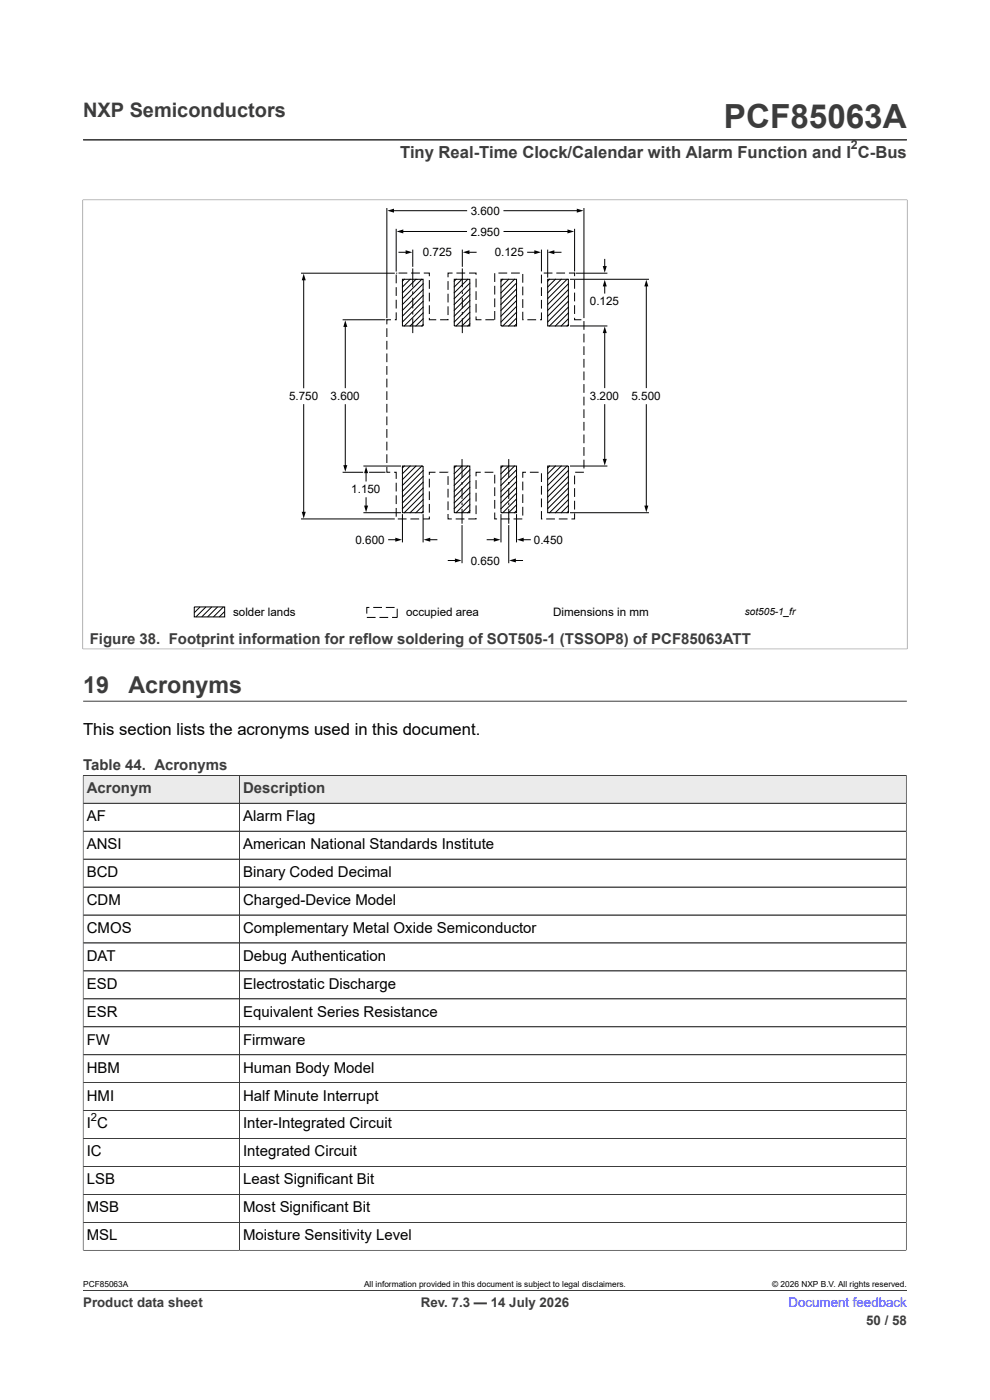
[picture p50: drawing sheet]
<svg xmlns="http://www.w3.org/2000/svg" width="210mm" height="297mm" viewBox="0 0 210 297" stroke-linecap="round" stroke-linejoin="round" font-family="sans-serif">
<defs><g id="words">
<text font-size="7.1" fill="#3c3c3c" x="153.6" y="27.2">PCF85063A</text>
<g font-size="4.9" fill="#3c3c3c">
<text x="17.6" y="147">19</text>
<text x="27.2" y="147">Acronyms</text>
</g>
<text font-size="4.2" fill="#3c3c3c" x="17.6" y="24.8">NXP Semiconductors</text>
<text font-size="3.5" fill="#3c3c3c" x="84.9" y="33.5">Tiny Real-Time Clock/Calendar with Alarm Function and I C-Bus</text>
<text font-size="3.5" x="17.6" y="155.9">This section lists the acronyms used in this document.</text>
<g font-size="3.2" fill="#3c3c3c">
<text x="19" y="136.5">Figure 38. Footprint information for reflow soldering of SOT505-1 (TSSOP8) of PCF85063ATT</text>
<text x="17.6" y="163.3">Table 44. Acronyms</text>
<text x="18.4" y="168.3">Acronym</text>
<text x="51.6" y="168.3">Description</text>
</g>
<g font-size="3.2">
<text x="18.4" y="174.2">AF</text>
<text x="51.6" y="174.2">Alarm Flag</text>
<text x="18.4" y="180.1">ANSI</text>
<text x="51.6" y="180.1">American National Standards Institute</text>
<text x="18.4" y="186.1">BCD</text>
<text x="18.4" y="192">CDM</text>
<text x="51.6" y="186.1">Binary Coded Decimal</text>
<text x="51.6" y="192">Charged-Device Model</text>
<text x="18.4" y="197.9">CMOS</text>
<text x="51.6" y="197.9">Complementary Metal Oxide Semiconductor</text>
<text x="18.4" y="203.8">DAT</text>
<text x="51.6" y="203.8">Debug Authentication</text>
<text x="18.4" y="209.8">ESD</text>
<text x="51.6" y="209.8">Electrostatic Discharge</text>
<text x="18.4" y="215.7">ESR</text>
<text x="51.6" y="215.7">Equivalent Series Resistance</text>
<text x="18.4" y="221.6">FW</text>
<text x="51.6" y="221.6">Firmware</text>
<text x="18.4" y="227.5">HBM</text>
<text x="51.6" y="227.5">Human Body Model</text>
<text x="18.4" y="233.5">HMI</text>
<text x="51.6" y="233.5">Half Minute Interrupt</text>
<text x="18.4" y="239.4">I C</text>
<text x="51.6" y="239.4">Inter-Integrated Circuit</text>
<text x="18.4" y="245.3">IC</text>
<text x="51.6" y="245.3">Integrated Circuit</text>
<text x="18.4" y="251.2">LSB</text>
<text x="51.6" y="251.2">Least Significant Bit</text>
<text x="18.4" y="257.2">MSB</text>
<text x="51.6" y="257.2">Most Significant Bit</text>
<text x="18.4" y="263.1">MSL</text>
<text x="51.6" y="263.1">Moisture Sensitivity Level</text>
</g>
<g font-size="2.8" fill="#3c3c3c">
<text x="17.6" y="277.3">Product data sheet</text>
<text x="89.3" y="277.3">Rev. 7.3 — 14 July 2026</text>
<text x="183.7" y="281">50 / 58</text>
</g>
<text font-size="2.8" fill="#00f" x="167.3" y="277.3">Document feedback</text>
<text font-size="2.6" fill="#3c3c3c" x="180.5" y="31.6">2</text>
<g font-size="2.5">
<text x="99.9" y="45.5">3.600</text>
<text x="99.9" y="50">2.950</text>
<text x="89.7" y="54.4">0.725</text>
<text x="104.9" y="54.4">0.125</text>
<text x="125.1" y="64.8">0.125</text>
<text x="61.3" y="84.8">5.750</text>
<text x="70.1" y="84.8">3.600</text>
<text x="125.1" y="84.8">3.200</text>
<text x="134" y="84.8">5.500</text>
<text x="74.5" y="104.6">1.150</text>
<text x="75.4" y="115.3">0.600</text>
<text x="99.9" y="119.8">0.650</text>
<text x="113.3" y="115.3">0.450</text>
<text x="49.4" y="130.6">solder lands</text>
<text x="86.1" y="130.6">occupied area</text>
<text x="117.3" y="130.6">Dimensions in mm</text>
</g>
<text font-size="2.4" x="19.3" y="237.7">2</text>
<text font-size="2.1" x="158" y="130.5">sot505-1_fr</text>
<g font-size="1.8">
<text x="17.6" y="273.1">PCF85063A</text>
<text x="77.2" y="273.1">All information provided in this document is subject to legal disclaimers.</text>
<text x="163.8" y="273.1">© 2026 NXP B.V. All rights reserved.</text>
</g>
</g></defs>
<path d="M17.6 29.7h174.8M17.5 42.4h175M17.6 42.3v95.4M192.4 42.3v95.4M17.5 137.7h175M17.6 148.8h174.8M17.6 164.5h174.6" fill="none" stroke="#3c3c3c" stroke-width=".21"/>
<g fill="none" stroke="#000" stroke-width=".21">
<path d="M63.9 58h19.8M64.4 59.2v23.1M82.1 44.1v23.4M83.3 44.7h15.7M84 58h.1M84 48.5v9.1M84 58.2v1.9M84.5 57.9h1.9M84.6 53.5h1.7M85.3 49.1h13.7M85.4 59.2h4.3v10h-4.3zM85.8 59.2l-.4 .4"/>
<path d="M87 59.2l-1.6 1.7M87.2 57.9h1.9M87.6 53v3.6M87.6 57v3.9M88.2 59.2l-2.8 2.9M88.4 59.3h.1M89.5 59.2l-4.1 4.2M89.9 57.9h1.2v.7M91.1 59.4v1.9M95 59.6v1.9M96 57.9h-1v.9M96.4 59.2h3.3v10h-3.3z"/>
<path d="M96.8 59.2l-.4 .4M96.8 57.9h1.9M98 59.2l-1.6 1.7M98.1 53v3.6M98.1 57v3.9M99.2 59.2l-2.8 2.9M99.3 53.5h1.7M99.5 57.9h1.5v.4M101 59.1v1.9M104.9 58v1.8M105.7 57.9h1.9M106.3 59.2h3.3v10h-3.3z"/>
<path d="M106.7 59.2l-.4 .4M106.9 44.7h15.7M106.9 49.1h13.8M107.9 59.2l-1.6 1.7M108.4 57.9h1.9M109.1 59.2l-2.8 2.9M110.9 58.1v1.9M111.9 53.5h1.7M114.9 53v4.6M114.9 58.3v1.8M115.3 57.9h1.9M116.2 59.2h4.4v10h-4.4z"/>
<path d="M116.2 53v5.9M116.6 59.2l-.4 .4M117.3 53.5h1.7M117.8 59.2l-1.6 1.7M118 57.9h1.9M119 59.2l-2.8 2.9M120.3 59.2l-4.1 4.2M120.7 57.9h1.2v.7M120.9 59.2h16.8M121.8 58h.1M121.9 48.5v9.1M121.9 59.4v1.9"/>
<path d="M122.2 58h6.6M123.9 44.1v23.4M128.3 55v1.7M73.2 69.1v13.1M81.8 67.8h-9.1M82 67.8h.1M82.1 69.6v1.9M82.1 72.3v1.9M82.1 75v1.8M82.1 77.7v1.8M82.9 67.8h-.8v1M84 66.3v1.5h-.2"/>
<path d="M84 60.9v1.9M84 63.6v1.8M87.6 61.8v.6M87.6 63.2v2.2M87.6 66.2v.5M87.6 67.5v3.2M89.7 60.2l-4.3 4.4M89.7 61.4l-4.3 4.4M89.7 62.7l-4.3 4.4M89.7 63.9l-4.3 4.4M89.7 65.2l-3.9 4M89.7 66.4l-2.7 2.8"/>
<path d="M89.7 67.6l-1.5 1.6M89.7 68.9l-.2 .3M91.1 67.4v.4h1.4M91.1 62.1v1.8M91.1 64.8v1.8M95 67.7v.1h-1.6M95 62.3v1.9M95 65v1.8M98.1 61.8v.6M98.1 63.2v2.2M98.1 66.2v.5M98.1 67.5v3.2"/>
<path d="M99.7 60.1l-3.3 3.3M99.7 61.3l-3.3 3.3M99.7 62.5l-3.3 3.3M99.7 63.8l-3.3 3.3M99.7 65l-3.3 3.3M99.7 66.2l-3 3M99.7 67.5l-1.7 1.7M99.7 68.7l-.5 .5M101 67.1v.7h1.1M101 61.8v1.8M101 64.5v1.8M103 67.8h1.8"/>
<path d="M104.9 60.6v1.9M104.9 63.3v1.9M104.9 66v1.8M109.6 60.1l-3.3 3.3M109.6 61.3l-3.3 3.3M109.6 62.5l-3.3 3.3M109.6 63.8l-3.3 3.3M109.6 65l-3.3 3.3M109.6 66.2l-2.9 3M109.6 67.5l-1.7 1.7M109.6 68.7l-.5 .5M110.9 66.1v1.7h.1"/>
<path d="M110.9 60.8v1.8M110.9 63.5v1.8M111.9 67.8h1.8M114.9 66.3v1.5h-.4M114.9 60.9v1.9M114.9 63.6v1.9M120.6 60.2l-4.4 4.4M120.6 61.4l-4.4 4.4M120.6 62.7l-4.4 4.4M120.6 63.9l-4.4 4.4M120.6 65.2l-4 4M120.6 66.4l-2.8 2.8"/>
<path d="M120.6 67.6l-1.6 1.6M120.6 68.9l-.3 .3M120.9 69.2h7.9M121.9 67.4v.4h1.4M121.9 62.1v1.8M121.9 64.8v1.8M123.9 68.1v1.9M123.9 70.8v1.8M123.9 73.5v1.8M123.9 76.1v1.9M123.9 78.8v1.9M128.3 60.5v1.7"/>
<path d="M128.3 70.4v11.8M137.1 60.5v21.7M64.4 85.8v23.1M73.2 85.9v13.1M77.1 98.9h8M82.1 99v1.2h.7M82.1 80.3v1.9M82.1 83v1.9M82.1 85.7v1.8M82.1 88.4v1.8M82.1 91v1.9M82.1 93.7v1.9"/>
<path d="M82.1 96.4v1.8M85.4 98.9h4.3v9.9h-4.3zM85.8 98.9l-.4 .4M87 98.9l-1.6 1.6M88.2 98.9l-2.8 2.8M89.5 98.9l-4.1 4.1M89.7 99.8l-4.3 4.4M96.4 98.9h3.3v9.9h-3.3zM96.8 98.9l-.4 .4M98 98.9l-1.6 1.6M98 97.4v4M99.2 98.9l-2.8 2.8"/>
<path d="M99.7 99.7l-3.3 3.3M106.3 98.9h3.3v9.9h-3.3zM106.7 98.9l-.4 .4M107.9 98.9l-1.6 1.6M107.9 97.4v4M109.1 98.9l-2.8 2.8M109.6 99.7l-3.3 3.3M116.2 98.9h4.4v9.9h-4.4zM116.6 98.9l-.4 .4M117.8 98.9l-1.6 1.6M119 98.9l-2.8 2.8M120.3 98.9l-4.1 4.1"/>
<path d="M120.6 99.8l-4.4 4.4M120.9 98.9h7.9M123.9 81.5v1.8M123.9 84.2v1.8M123.9 86.8v1.9M123.9 89.5v1.9M123.9 92.2v1.8M123.9 94.9v1.8M123.9 97.5v1.9M128.3 85.8v11.8M137.1 85.9v21.6M63.9 110.1h19.8"/>
<path d="M77 100.2h-4.3M77.1 108.8h8M77.6 100.1v1.9M77.6 105.6v1.9M81.8 100.2h-3.5M82.4 114.5h1.7M83.6 100.2h.4v1.4M84 102.4v1.9M84 105.1v1.8M84 107.8v1.8M84.4 110.1h1.8M85.4 109.1v6"/>
<path d="M87.1 110.1h1.8M89.7 109.1v6M89.7 101.1l-4.3 4.3M89.7 102.3l-4.3 4.4M89.7 103.5l-4.3 4.4M89.7 104.8l-3.9 4M89.7 106l-2.7 2.8M89.7 107.2l-1.5 1.6M89.7 108.5l-.2 .3M91 114.5h1.7M91.1 109.6v.5h-1.4M91.1 101.6v1.8"/>
<path d="M91.1 104.2v1.9M91.1 106.9v1.9M92.4 100.2h-1.3v.5M93.2 100.2h1.8M95 109v1.1h.8M95 101v1.9M95 103.7v1.8M95 106.4v1.8M95.1 118.9h1.7M96.7 110.1h1.8M98 102.3v.5M98 103.6v2.3"/>
<path d="M98 106.6v.6M98 108v3.1M98 111.4v8.1M99.7 100.9l-3.3 3.3M99.7 102.1l-3.3 3.3M99.7 103.4l-3.3 3.3M99.7 104.6l-3.3 3.3M99.7 105.9l-3 2.9M99.7 107.1l-1.7 1.7M99.7 108.3l-.5 .5M101 109.9v.2h-1.7M101 101.9v1.8"/>
<path d="M101 104.5v1.9M101 107.2v1.9M102 100.2h-1v.8M102.8 100.2h1.9M103.3 114.5h1.7M104.9 108.7v1.4h.5M104.9 100.7v1.9M104.9 103.4v1.8M104.9 106.1v1.8M106.3 110.1h1.8M106.3 109.1v6M107.9 102.3v.5"/>
<path d="M107.9 103.6v2.3M107.9 106.6v.6M107.9 108v3.1M107.9 111.4v8.1M108.9 110.1h1.9M109.1 118.9h1.7M109.6 109.1v6M109.6 100.9l-3.3 3.3M109.6 102.1l-3.3 3.3M109.6 103.4l-3.3 3.3M109.6 104.6l-3.3 3.3M109.6 105.9l-2.9 2.9"/>
<path d="M109.6 107.1l-1.7 1.7M109.6 108.3l-.5 .5M110.8 114.5h1.7M110.9 102.2v1.8M110.9 104.8v1.9M110.9 107.5v1.9M111.6 100.2h-.7v1.2M112.4 100.2h1.8M114.9 108.4v1.7h.1M114.9 100.4v1.9M114.9 103.1v1.8M114.9 105.8v1.8"/>
<path d="M115.9 110.1h1.8M118.5 110.1h1.9M120.6 101.1l-4.4 4.3M120.6 102.3l-4.4 4.4M120.6 103.5l-4.4 4.4M120.6 104.8l-4 4M120.6 106l-2.8 2.8M120.6 107.2l-1.6 1.6M120.6 108.5l-.3 .3M120.9 108.8h16.8M121.9 108.9v1.2h-.7M121.9 100.9v1.8"/>
<path d="M121.9 103.6v1.8M121.9 106.2v1.9M122 100.2h1.9M41.2 128.8h6.5v2.1h-6.5zM42.4 128.8l-1.2 1.2M43.7 128.8l-2.1 2.1M44.9 128.8l-2.1 2.1M46.2 128.8l-2.2 2.1M47.4 128.8l-2.1 2.1M47.7 129.7l-1.2 1.2M77.8 131h1.9M78.4 128.9h-.6v1.3"/>
<path d="M79.2 128.9h1.8M80.5 131h1.8M81.8 128.9h1.9M84.3 129.1v1.9h-1.1"/>
</g>
<g fill="#000">
<path d="M64.4 58.1l.5 1.4h-.9zM82.2 44.7l1.4-.4v.8zM84.1 49.1l1.4-.4v.8zM86 53.1l1.5 .4-1.5 .4zM98.2 53.5l1.4-.4v.8zM113.3 53.1l1.5 .4-1.5 .4zM116.2 53.5l1.4-.4v.8zM120.4 48.7l1.4 .4-1.4 .4zM122.4 44.3l1.4 .4-1.4 .4zM127.9 56.4h.8l-.4 1.5zM73.2 67.9l.5 1.5h-.9zM128.3 59.3l.4 1.5h-.8z"/>
<path d="M128.3 69.3l.4 1.4h-.8zM137.1 59.3l.4 1.5h-.8zM72.8 98.7h.9l-.5 1.4zM127.9 97.4h.8l-.4 1.4zM64 108.6h.9l-.5 1.4zM77.6 99l.5 1.4h-.9zM77.2 107.3h.9l-.5 1.4zM83.9 114.1l1.4 .4-1.4 .4zM89.9 114.5l1.4-.4v.8zM96.5 118.5l1.4 .4-1.4 .4zM104.8 114.1l1.4 .4-1.4 .4zM108 118.9l1.4-.4v.8z"/>
<path d="M109.7 114.5l1.4-.4v.8zM136.7 107.3h.8l-.4 1.4z"/>
</g>
<path d="M17.7 164.6h33v5.7h-33z" fill="#ebebeb"/>
<path d="M17.6 164.5h33.2v5.9h-33.2z" fill="none" stroke="#3c3c3c" stroke-width=".21"/>
<path d="M50.9 164.6h141.3v5.7h-141.3z" fill="#ebebeb"/>
<g fill="none" stroke="#3c3c3c" stroke-width=".21">
<path d="M17.6 164.5h174.6v100.8M17.6 170.4h174.6M17.6 164.6v100.7M50.8 164.5v100.7M192.2 176.3h-174.6M17.6 182.3h174.6M17.6 194.1h174.6M192.2 188.2h-174.6M17.6 200h174.6M17.6 211.9h174.6M192.2 206h-174.6M192.2 217.8h-174.6"/>
<path d="M17.6 223.8h174.6M17.6 229.7h174.6M17.6 235.6h174.6M17.6 247.5h174.6M17.6 253.4h174.6M17.6 259.3h174.6M192.2 241.5h-174.6M17.6 265.2h174.7M17.6 273.8h174.8"/>
</g>
<use href="#words"/>
</svg>
